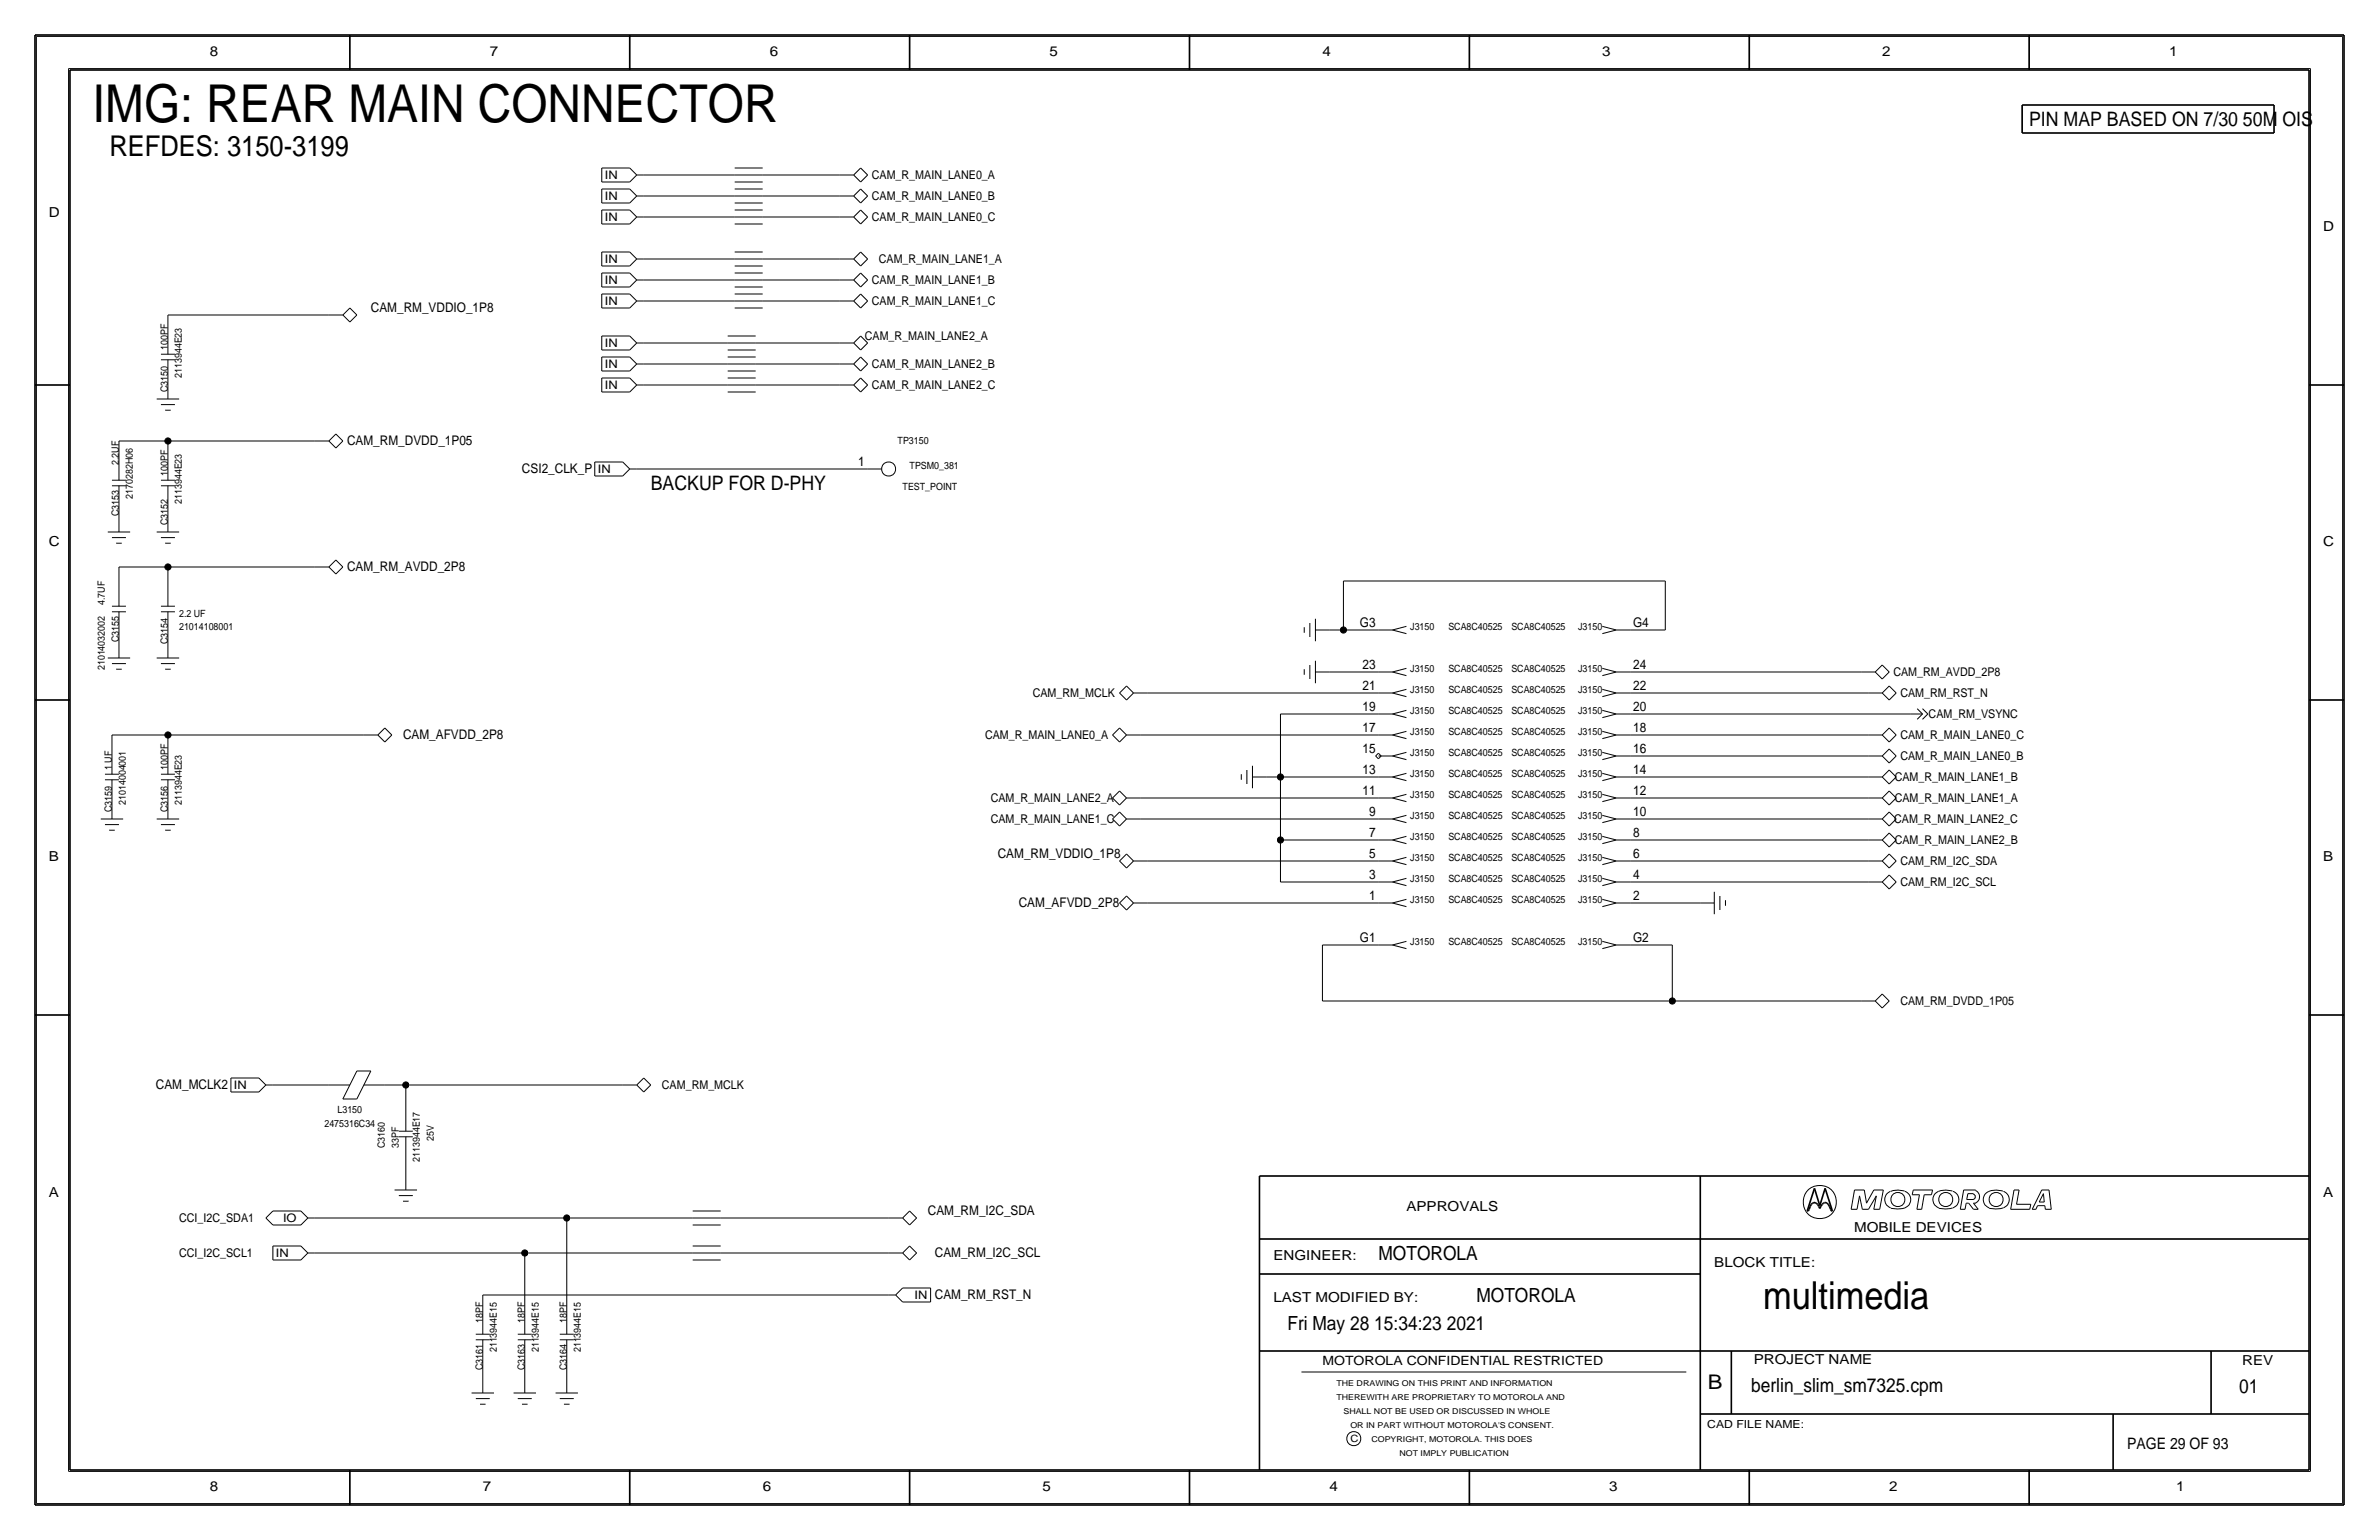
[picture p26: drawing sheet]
<svg xmlns="http://www.w3.org/2000/svg" width="432mm" height="279mm" viewBox="0 0 432 279" stroke-linecap="round" stroke-linejoin="round" font-family="sans-serif">
<defs><g id="words">
<text font-size="9.5" x="16.8" y="22.2">IMG: REAR MAIN CONNECTOR</text>
<text font-size="7" x="320" y="237.5">multimedia</text>
<text font-size="5.2" x="19.9" y="28.3">REFDES: 3150-3199</text>
<text font-size="3.7" x="310" y="252.1">B</text>
<g font-size="3.6">
<text x="368.3" y="22.9">PIN MAP BASED ON 7/30 50M OIS</text>
<text x="118.1" y="88.9">BACKUP FOR D-PHY</text>
</g>
<g font-size="3.5">
<text x="250.2" y="228.6">MOTOROLA</text>
<text x="268" y="236.2">MOTOROLA</text>
<text x="233.7" y="241.3">Fri May 28 15:34:23 2021</text>
<text x="317.9" y="252.6">berlin_slim_sm7325.cpm</text>
<text x="406.4" y="252.7">01</text>
</g>
<text font-size="2.9" x="386.1" y="262.9">PAGE 29 OF 93</text>
<g font-size="2.5">
<text x="38.1" y="10.2">8</text>
<text x="88.9" y="10.2">7</text>
<text x="139.7" y="10.2">6</text>
<text x="190.5" y="10.2">5</text>
<text x="240" y="10.2">4</text>
<text x="290.8" y="10.2">3</text>
<text x="341.6" y="10.2">2</text>
<text x="393.7" y="10.2">1</text>
<text x="8.9" y="39.4">D</text>
<text x="421.6" y="41.9">D</text>
<text x="8.9" y="99.1">C</text>
<text x="421.6" y="99.1">C</text>
<text x="8.9" y="156.2">B</text>
<text x="421.6" y="156.2">B</text>
<text x="8.9" y="217.2">A</text>
<text x="255.3" y="219.7">APPROVALS</text>
<text x="421.6" y="217.2">A</text>
<text x="336.5" y="223.5">MOBILE DEVICES</text>
<text x="231.1" y="228.6">ENGINEER:</text>
<text x="311.1" y="229.9">BLOCK TITLE:</text>
<text x="231.1" y="236.2">LAST MODIFIED BY:</text>
<text x="318.3" y="247.5">PROJECT NAME</text>
<text x="407" y="247.6">REV</text>
<text x="38.1" y="270.5">8</text>
<text x="87.6" y="270.5">7</text>
<text x="138.4" y="270.5">6</text>
<text x="189.2" y="270.5">5</text>
<text x="241.3" y="270.5">4</text>
<text x="292.1" y="270.5">3</text>
<text x="342.9" y="270.5">2</text>
<text x="395" y="270.5">1</text>
</g>
<g font-size="2.4">
<text x="67.3" y="56.6">CAM_RM_VDDIO_1P8</text>
<text x="63" y="80.8">CAM_RM_DVDD_1P05</text>
<text x="94.7" y="85.9">CSI2_CLK_P</text>
<text x="155.8" y="84.6">1</text>
<text x="63" y="103.6">CAM_RM_AVDD_2P8</text>
<text x="246.8" y="113.8">G3</text>
<text x="296.4" y="113.8">G4</text>
<text x="247.3" y="125.2">21</text>
<text x="247.3" y="121.4">23</text>
<text x="296.4" y="125.2">22</text>
<text x="296.4" y="121.4">24</text>
<text x="247.3" y="129">19</text>
<text x="296.4" y="129">20</text>
<text x="73.2" y="134.1">CAM_AFVDD_2P8</text>
<text x="247.3" y="136.7">15</text>
<text x="247.3" y="132.8">17</text>
<text x="296.4" y="132.8">18</text>
<text x="296.4" y="136.7">16</text>
<text x="247.3" y="140.5">13</text>
<text x="296.4" y="140.5">14</text>
<text x="247.3" y="144.3">11</text>
<text x="248.5" y="148.1">9</text>
<text x="296.4" y="148.1">10</text>
<text x="296.4" y="144.3">12</text>
<text x="181.1" y="155.7">CAM_RM_VDDIO_1P8</text>
<text x="248.5" y="155.7">5</text>
<text x="248.5" y="151.9">7</text>
<text x="296.4" y="155.7">6</text>
<text x="296.4" y="151.9">8</text>
<text x="248.5" y="159.5">3</text>
<text x="296.4" y="159.5">4</text>
<text x="184.9" y="164.6">CAM_AFVDD_2P8</text>
<text x="248.5" y="163.3">1</text>
<text x="296.4" y="163.3">2</text>
<text x="246.8" y="170.9">G1</text>
<text x="296.4" y="170.9">G2</text>
<text x="28.3" y="197.6">CAM_MCLK2</text>
<text x="168.4" y="220.5">CAM_RM_I2C_SDA</text>
<text x="169.7" y="228.1">CAM_RM_I2C_SCL</text>
<text x="169.7" y="235.7">CAM_RM_RST_N</text>
</g>
<text font-size="2.3" x="240" y="247.6">MOTOROLA CONFIDENTIAL RESTRICTED</text>
<g font-size="2.2">
<text x="158.2" y="32.5">CAM_R_MAIN_LANE0_A</text>
<text x="158.2" y="40.1">CAM_R_MAIN_LANE0_C</text>
<text x="158.2" y="36.3">CAM_R_MAIN_LANE0_B</text>
<text x="159.5" y="47.8">CAM_R_MAIN_LANE1_A</text>
<text x="158.2" y="51.6">CAM_R_MAIN_LANE1_B</text>
<text x="158.2" y="55.4">CAM_R_MAIN_LANE1_C</text>
<text x="157" y="61.7">CAM_R_MAIN_LANE2_A</text>
<text x="158.2" y="66.8">CAM_R_MAIN_LANE2_B</text>
<text x="158.2" y="70.6">CAM_R_MAIN_LANE2_C</text>
<text x="343.7" y="122.7">CAM_RM_AVDD_2P8</text>
<text x="187.5" y="126.5">CAM_RM_MCLK</text>
<text x="344.9" y="126.5">CAM_RM_RST_N</text>
<text x="350.1" y="130.3">CAM_RM_VSYNC</text>
<text x="178.8" y="134.1">CAM_R_MAIN_LANE0_A</text>
<text x="344.9" y="137.9">CAM_R_MAIN_LANE0_B</text>
<text x="344.9" y="134.1">CAM_R_MAIN_LANE0_C</text>
<text x="343.9" y="141.7">CAM_R_MAIN_LANE1_B</text>
<text x="179.8" y="145.5">CAM_R_MAIN_LANE2_A</text>
<text x="179.8" y="149.4">CAM_R_MAIN_LANE1_C</text>
<text x="343.8" y="149.4">CAM_R_MAIN_LANE2_C</text>
<text x="343.9" y="145.5">CAM_R_MAIN_LANE1_A</text>
<text x="343.9" y="153.2">CAM_R_MAIN_LANE2_B</text>
<text x="344.9" y="157">CAM_RM_I2C_SDA</text>
<text x="344.9" y="160.8">CAM_RM_I2C_SCL</text>
<text x="344.9" y="182.4">CAM_RM_DVDD_1P05</text>
<text x="120.1" y="197.6">CAM_RM_MCLK</text>
<text x="32.5" y="221.7">CCI_I2C_SDA1</text>
<text x="32.5" y="228.1">CCI_I2C_SCL1</text>
</g>
<g font-size="2.1">
<text x="109.8" y="32.5">IN</text>
<text x="109.8" y="36.3">IN</text>
<text x="109.8" y="40.1">IN</text>
<text x="109.8" y="47.7">IN</text>
<text x="109.8" y="51.5">IN</text>
<text x="109.8" y="55.3">IN</text>
<text x="109.8" y="62.9">IN</text>
<text x="109.8" y="66.8">IN</text>
<text x="109.8" y="70.6">IN</text>
<text x="108.5" y="85.8">IN</text>
<text x="42.5" y="197.6">IN</text>
<text x="51.4" y="221.7">IO</text>
<text x="50.1" y="228">IN</text>
<text x="166" y="235.7">IN</text>
</g>
<text font-size="2" x="309.9" y="259.1">CAD FILE NAME:</text>
<g font-size="1.8">
<text x="30.5" y="63.5" transform="rotate(-90 30.5 63.5)">100PF</text>
<text x="30.5" y="71.1" transform="rotate(-90 30.5 71.1)">C3150</text>
<text x="33" y="68.6" transform="rotate(-90 33 68.6)">2113944E23</text>
<text x="162.9" y="80.6">TP3150</text>
<text x="21.6" y="84.4" transform="rotate(-90 21.6 84.4)">2.2UF</text>
<text x="30.5" y="86.4" transform="rotate(-90 30.5 86.4)">100PF</text>
<text x="163.8" y="88.9">TEST_POINT</text>
<text x="165.1" y="85.1">TPSM0_381</text>
<text x="21.6" y="93.6" transform="rotate(-90 21.6 93.6)">C3153</text>
<text x="24.1" y="90.5" transform="rotate(-90 24.1 90.5)">2170282H06</text>
<text x="30.5" y="95.3" transform="rotate(-90 30.5 95.3)">C3152</text>
<text x="33" y="91.4" transform="rotate(-90 33 91.4)">2113944E23</text>
<text x="19.1" y="109.8" transform="rotate(-90 19.1 109.8)">4.7UF</text>
<text x="32.5" y="112">2.2 UF</text>
<text x="21.6" y="116.5" transform="rotate(-90 21.6 116.5)">C3155</text>
<text x="30.5" y="116.8" transform="rotate(-90 30.5 116.8)">C3154</text>
<text x="32.5" y="114.3">21014108001</text>
<text x="256" y="114.3">J3150</text>
<text x="262.9" y="114.3">SCA8C40525</text>
<text x="274.3" y="114.3">SCA8C40525</text>
<text x="286.4" y="114.3">J3150</text>
<text x="19" y="121.6" transform="rotate(-90 19 121.6)">21014032002</text>
<text x="256" y="121.9">J3150</text>
<text x="256" y="125.7">J3150</text>
<text x="262.9" y="125.7">SCA8C40525</text>
<text x="262.9" y="121.9">SCA8C40525</text>
<text x="274.3" y="121.9">SCA8C40525</text>
<text x="274.3" y="125.7">SCA8C40525</text>
<text x="286.4" y="121.9">J3150</text>
<text x="286.4" y="125.7">J3150</text>
<text x="256" y="129.5">J3150</text>
<text x="262.9" y="129.5">SCA8C40525</text>
<text x="274.3" y="129.5">SCA8C40525</text>
<text x="286.4" y="129.5">J3150</text>
<text x="256" y="133.3">J3150</text>
<text x="256" y="137.2">J3150</text>
<text x="262.9" y="133.3">SCA8C40525</text>
<text x="262.9" y="137.2">SCA8C40525</text>
<text x="274.3" y="133.3">SCA8C40525</text>
<text x="274.3" y="137.2">SCA8C40525</text>
<text x="286.4" y="133.3">J3150</text>
<text x="286.4" y="137.2">J3150</text>
<text x="20.3" y="139.7" transform="rotate(-90 20.3 139.7)">1 UF</text>
<text x="30.5" y="139.7" transform="rotate(-90 30.5 139.7)">100PF</text>
<text x="256" y="141">J3150</text>
<text x="262.9" y="141">SCA8C40525</text>
<text x="274.3" y="141">SCA8C40525</text>
<text x="286.4" y="141">J3150</text>
<text x="20.3" y="147.3" transform="rotate(-90 20.3 147.3)">C3159</text>
<text x="22.9" y="146.1" transform="rotate(-90 22.9 146.1)">21014004001</text>
<text x="30.5" y="147.3" transform="rotate(-90 30.5 147.3)">C3156</text>
<text x="33" y="146.1" transform="rotate(-90 33 146.1)">2113944E23</text>
<text x="256" y="144.8">J3150</text>
<text x="256" y="148.6">J3150</text>
<text x="262.9" y="144.8">SCA8C40525</text>
<text x="262.9" y="148.6">SCA8C40525</text>
<text x="274.3" y="148.6">SCA8C40525</text>
<text x="274.3" y="144.8">SCA8C40525</text>
<text x="286.4" y="144.8">J3150</text>
<text x="286.4" y="148.6">J3150</text>
<text x="256" y="152.4">J3150</text>
<text x="262.9" y="152.4">SCA8C40525</text>
<text x="274.3" y="152.4">SCA8C40525</text>
<text x="286.4" y="152.4">J3150</text>
<text x="256" y="156.2">J3150</text>
<text x="256" y="160">J3150</text>
<text x="262.9" y="160">SCA8C40525</text>
<text x="262.9" y="156.2">SCA8C40525</text>
<text x="274.3" y="156.2">SCA8C40525</text>
<text x="274.3" y="160">SCA8C40525</text>
<text x="286.4" y="160">J3150</text>
<text x="286.4" y="156.2">J3150</text>
<text x="256" y="163.8">J3150</text>
<text x="262.9" y="163.8">SCA8C40525</text>
<text x="274.3" y="163.8">SCA8C40525</text>
<text x="286.4" y="163.8">J3150</text>
<text x="256" y="171.5">J3150</text>
<text x="262.9" y="171.5">SCA8C40525</text>
<text x="274.3" y="171.4">SCA8C40525</text>
<text x="286.4" y="171.4">J3150</text>
<text x="61.3" y="201.9">L3150</text>
<text x="58.9" y="204.5">2475316C34</text>
<text x="69.8" y="208.3" transform="rotate(-90 69.8 208.3)">C3160</text>
<text x="72.4" y="208.3" transform="rotate(-90 72.4 208.3)">33PF</text>
<text x="78.7" y="207" transform="rotate(-90 78.7 207)">25V</text>
<text x="76.2" y="210.8" transform="rotate(-90 76.2 210.8)">2113944E17</text>
<text x="87.6" y="240.1" transform="rotate(-90 87.6 240.1)">18PF</text>
<text x="90.2" y="245.3" transform="rotate(-90 90.2 245.3)">2113944E15</text>
<text x="95.2" y="240.1" transform="rotate(-90 95.2 240.1)">18PF</text>
<text x="97.8" y="245.3" transform="rotate(-90 97.8 245.3)">2113944E15</text>
<text x="102.9" y="240.1" transform="rotate(-90 102.9 240.1)">18PF</text>
<text x="105.4" y="245.3" transform="rotate(-90 105.4 245.3)">2113944E15</text>
<text x="87.6" y="248.6" transform="rotate(-90 87.6 248.6)">C3161</text>
<text x="95.2" y="248.6" transform="rotate(-90 95.2 248.6)">C3163</text>
<text x="102.9" y="248.6" transform="rotate(-90 102.9 248.6)">C3164</text>
<text x="245.1" y="261.6">C</text>
</g>
<g font-size="1.5">
<text x="242.6" y="251.5">THE DRAWING ON THIS PRINT AND INFORMATION</text>
<text x="242.6" y="254">THEREWITH ARE PROPRIETARY TO MOTOROLA AND</text>
<text x="243.8" y="256.5">SHALL NOT BE USED OR DISCUSSED IN WHOLE</text>
<text x="245.1" y="259.1">OR IN PART WITHOUT MOTOROLA'S CONSENT.</text>
<text x="248.9" y="261.6">COPYRIGHT, MOTOROLA. THIS DOES</text>
<text x="254" y="264.2">NOT IMPLY PUBLICATION</text>
</g>
</g></defs>
<g fill="none" stroke="#000" stroke-width=".18">
<path d="M6.6 6.6h418.6zM6.6 6.6v266.2zM12.4 12.4v254.6zM12.4 12.4h407zM419.4 12.4v254.6zM425.2 6.6v266.2zM109.2 34.3h5.1zM109.2 34.3v2.5zM109.2 36.8h5.1zM109.2 30.5h5.1zM109.2 30.5v2.5zM109.2 33h5.1z"/>
<path d="M109.2 38.1h5.1zM109.2 38.1v2.5zM114.3 34.3l1.3 1.3zM114.3 30.5l1.3 1.3zM114.3 38.1l1.3 1.3zM115.6 35.6l-1.3 1.2zM115.6 31.8l-1.3 1.2zM115.6 39.4l-1.3 1.2zM115.6 35.6h1.2zM115.6 31.8h1.2zM115.6 39.4h1.2zM116.8 35.6h16.6z"/>
<path d="M116.8 31.8h16.6zM116.8 39.4h16.6zM133.3 39.4h5.1zM133.3 38.1h5.1zM133.3 35.6h5.1zM133.3 34.3h5.1zM133.3 36.8h5.1zM133.3 31.8h5.1zM133.3 30.5h5.1zM133.3 33h5.1zM138.4 31.8h14zM138.4 35.6h14z"/>
<path d="M138.4 39.4h14zM152.4 31.8h2.5zM152.4 39.4h2.5zM152.4 35.6h2.5zM154.9 31.8l1.3 1.2zM154.9 31.8l1.3-1.3zM154.9 39.4l1.3 1.2zM154.9 39.4l1.3-1.3zM154.9 35.6l1.3 1.2zM154.9 35.6l1.3-1.3zM156.2 30.5l1.3 1.3zM156.2 38.1l1.3 1.3z"/>
<path d="M156.2 34.3l1.3 1.3zM157.5 31.8l-1.3 1.2zM157.5 39.4l-1.3 1.2zM157.5 35.6l-1.3 1.2zM30.5 57.2h29.2zM30.5 57.2v2.5zM30.5 59.7v4.6zM59.7 57.2h2.5zM62.2 57.2l1.3-1.3zM62.2 57.2l1.3 1.2zM63.5 58.4l1.3-1.3zM63.5 55.9l1.3 1.3z"/>
<path d="M109.2 40.6h5.1zM109.2 45.7h5.1zM109.2 45.7v2.6zM109.2 48.3h5.1zM109.2 49.5h5.1zM109.2 49.5v2.6zM109.2 52.1h5.1zM109.2 53.3h5.1zM109.2 53.3v2.6zM109.2 55.9h5.1zM114.3 45.7l1.3 1.3zM114.3 49.5l1.3 1.3z"/>
<path d="M114.3 53.3l1.3 1.3zM115.6 47l-1.3 1.3zM115.6 50.8l-1.3 1.3zM115.6 54.6l-1.3 1.3zM115.6 47h1.2zM115.6 50.8h1.2zM115.6 54.6h1.2zM116.8 47h16.6zM116.8 50.8h16.6zM116.8 54.6h16.6zM133.3 40.6h5.1zM133.3 47h5.1z"/>
<path d="M133.3 45.7h5.1zM133.3 48.3h5.1zM133.3 50.8h5.1zM133.3 49.5h5.1zM133.3 52.1h5.1zM133.3 54.6h5.1zM133.3 53.3h5.1zM133.3 55.9h5.1zM138.4 50.8h14zM138.4 47h14zM138.4 54.6h14zM152.4 47h2.5z"/>
<path d="M152.4 50.8h2.5zM152.4 54.6h2.5zM154.9 47l1.3 1.3zM154.9 47l1.3-1.3zM154.9 50.8l1.3 1.3zM154.9 50.8l1.3-1.3zM154.9 54.6l1.3 1.3zM154.9 54.6l1.3-1.3zM156.2 45.7l1.3 1.3zM156.2 49.5l1.3 1.3zM156.2 53.3l1.3 1.3zM157.5 47l-1.3 1.3z"/>
<path d="M157.5 50.8l-1.3 1.3zM157.5 54.6l-1.3 1.3zM28.4 72.4h4.1zM29.2 64.3h2.5zM29.2 73.4h2.5zM29.2 65.3h2.6zM30 74.4h1zM30.5 65.3v4.5zM30.5 69.9v2.5zM61 78.7l1.2 1.3zM109.2 64.8h5.1zM109.2 64.8v2.5z"/>
<path d="M109.2 67.3h5.1zM109.2 61h5.1zM109.2 61v2.5zM109.2 63.5h5.1zM109.2 68.6h5.1zM109.2 68.6v2.5zM109.2 71.1h5.1zM114.3 64.8l1.3 1.2zM114.3 61l1.3 1.2zM114.3 68.6l1.3 1.3zM115.6 66l-1.3 1.3zM115.6 62.2l-1.3 1.3z"/>
<path d="M115.6 69.8l-1.3 1.3zM115.6 66h1.2zM115.6 62.2h1.2zM115.6 69.8h1.2zM116.8 66h15.3zM116.8 62.2h15.3zM116.8 69.8h15.3zM132.1 66h5.1zM132.1 64.8h5.1zM132.1 67.3h5.1zM132.1 62.2h5.1zM132.1 61h5.1z"/>
<path d="M132.1 63.5h5.1zM132.1 69.8h5.1zM132.1 68.6h5.1zM132.1 71.1h5.1zM137.2 66h15.2zM137.2 69.8h15.2zM137.2 62.2h15.2zM152.4 66h2.5zM152.4 62.2h2.5zM152.4 69.8h2.5zM154.9 66l1.3 1.3zM154.9 66l1.3-1.2z"/>
<path d="M154.9 62.2l1.3 1.3zM154.9 62.2l1.3-1.2zM154.9 69.8l1.3 1.3zM154.9 69.8l1.3-1.2zM156.2 64.8l1.3 1.2zM156.2 61l1.3 1.2zM156.2 68.6l1.3 1.3zM157.5 66l-1.3 1.3zM157.5 62.2l-1.3 1.3zM157.5 69.8l-1.3 1.3zM19.6 96.5h4zM20.3 87.1h2.6z"/>
<path d="M20.3 88.1h2.6zM20.3 97.5h2.6zM21.1 98.6h1zM21.6 92.7v1.3zM21.6 80v2.5zM21.6 88.1v4.6zM21.6 82.6v4.5zM21.6 94v2.5zM21.6 80h8.9zM28.4 96.5h4.1zM29.2 87.1h2.5zM29.2 97.5h2.5z"/>
<path d="M29.2 88.1h2.6zM30 98.6h1zM30.5 80h26.6zM30.5 92.7v1.3zM30.5 80v2.5zM30.5 88.1v4.6zM30.5 82.6v4.5zM30.5 94v2.5zM57.1 80h2.6zM59.7 80l1.3 1.3zM59.7 80l1.3-1.3zM62.2 80l-1.2 1.3z"/>
<path d="M107.9 83.8h5.1zM107.9 83.8v2.6zM107.9 86.4h5.1zM113 83.8l1.3 1.3zM114.3 85.1l-1.3 1.3zM114.3 85.1h1.3zM115.6 85.1h41.9zM157.5 85.1h2.5zM19.6 119.4h4zM20.3 110h2.6zM20.3 111h2.6zM21.6 115.6v1.2z"/>
<path d="M21.6 102.9h8.9zM21.6 102.9v2.5zM21.6 116.8v2.6zM21.6 111v4.6zM21.6 105.4v4.6zM28.4 119.4h4.1zM29.2 110h2.5zM29.2 111h2.6zM30.5 102.9h26.6zM30.5 115.6v1.2zM30.5 102.9v2.5zM30.5 116.8v2.6z"/>
<path d="M30.5 111v4.6zM30.5 105.4v4.6zM57.1 102.9h2.6zM59.7 102.9l1.3 1.2zM61 101.6l-1.3 1.3zM61 101.6l1.2 1.3zM62.2 102.9l-1.2 1.2zM236.7 113.8v1zM237.7 113v2.6zM238.8 114.3h2.5zM238.8 112.3v4zM238.8 119.9v4.1z"/>
<path d="M241.3 114.3h2.5zM243.8 105.4h58.5zM243.8 105.4v8.9zM243.8 114.3h6.4zM250.2 114.3h2.5zM252.7 114.3l2.6-.7zM252.7 114.3l2.6 .7zM290.8 115l2.6-.7zM290.8 113.6l2.6 .7zM293.4 114.3h2.5zM295.9 114.3h6.4zM302.3 105.4v8.9z"/>
<path d="M20.3 133.3v2.6zM20.3 135.9v4.6zM20.3 133.3h10.2zM20.3 120.4h2.6zM21.1 121.4h1zM29.2 120.4h2.5zM30 121.4h1zM30.5 133.3h35.5zM30.5 133.4v2.5zM30.5 135.9v4.6zM66 133.3h2.6zM68.6 133.3l1.2 1.3z"/>
<path d="M68.6 133.3l1.2-1.2zM69.8 132.1l1.3 1.2zM71.1 133.3l-1.2 1.3zM201.9 133.3l1.3 1.3zM203.2 125.7l1.3 1.3zM203.2 132.1l1.3 1.2zM203.2 125.7l1.3-1.2zM203.2 132.1l-1.3 1.2zM204.5 133.3l-1.3 1.3zM204.5 133.3h2.5zM204.5 124.5l1.2 1.2zM205.7 125.7l-1.2 1.3z"/>
<path d="M205.7 125.7h2.6zM207 133.3h43.2zM208.3 125.7h41.9zM226.3 139.7v2.5zM227.3 138.9v4.1zM232.4 129.5v11.5zM232.4 129.5h17.8zM236.7 121.4v1zM237.7 120.7v2.5zM238.8 121.9h2.5zM241.3 121.9h8.9zM249.7 137.2l.5-.5z"/>
<path d="M249.7 137.2l.5 .5zM250.2 136.7l.5 .5zM250.2 125.7h2.5zM250.2 121.9h2.5zM250.2 129.5h2.5zM250.2 137.2h2.5zM250.2 133.3h2.5zM250.7 137.2l-.5 .5zM252.7 125.7l2.6-.6zM252.7 125.7l2.6 .7zM252.7 121.9l2.6-.6zM252.7 121.9l2.6 .7z"/>
<path d="M252.7 129.5l2.6-.6zM252.7 129.5l2.6 .7zM252.7 137.2l2.6-.7zM252.7 137.2l2.6 .6zM252.7 133.3l2.6-.6zM252.7 133.3l2.6 .7zM290.8 122.6l2.6-.7zM290.8 121.3l2.6 .6zM290.8 126.4l2.6-.7zM290.8 125.1l2.6 .6zM290.8 130.2l2.6-.7zM290.8 128.9l2.6 .6z"/>
<path d="M290.8 134l2.6-.7zM290.8 132.7l2.6 .6zM290.8 137.8l2.6-.6zM290.8 136.5l2.6 .7zM293.4 121.9h2.5zM293.4 125.7h2.5zM293.4 129.5h2.5zM293.4 133.3h2.5zM293.4 137.2h2.5zM295.9 121.9h41.9zM295.9 137.2h43.2zM295.9 133.3h43.2z"/>
<path d="M295.9 129.5h50.8zM295.9 125.7h43.2zM337.8 121.9h2.6zM339.1 137.2h2.5zM339.1 133.3h2.5zM339.1 125.7h2.5zM340.4 121.9l1.2 1.3zM340.4 121.9l1.2-1.2zM341.6 137.2l1.3 1.2zM341.6 137.2l1.3-1.3zM341.6 133.3l1.3 1.3zM341.6 133.3l1.3-1.2z"/>
<path d="M341.6 125.7l1.3 1.3zM341.6 120.7l1.3 1.2zM342.9 139.7l1.3 1.3zM342.9 135.9l1.3 1.3zM342.9 132.1l1.3 1.2zM342.9 124.5l1.3 1.2zM342.9 121.9l-1.3 1.3zM342.9 124.5l-1.3 1.2zM344.2 137.2l-1.3 1.2zM344.2 133.3l-1.3 1.3zM344.2 125.7l-1.3 1.3zM346.7 129.5h2.2z"/>
<path d="M348 128.6l.9 .9zM348 130.5l.9-1zM348.9 130.5l1-1zM348.9 128.6l1 .9zM18.3 148.6h4.1zM19 141.5h2.6zM19.1 149.6h2.5zM19.1 140.5h2.5zM19.8 150.6h1zM20.3 146.1v2.5zM20.3 141.5v4.5zM28.4 148.6h4.1z"/>
<path d="M29.2 149.6h2.5zM29.2 140.5h2.5zM29.2 141.5h2.6zM30 150.6h1zM30.5 146.1v2.5zM30.5 141.5v4.5zM201.9 148.6l1.3 1.3zM201.9 144.8l1.3 1.2zM201.9 148.6l1.3-1.3zM203.2 143.5l1.3 1.3zM203.2 147.3l1.3 1.3zM203.2 156.2l1.3 1.3z"/>
<path d="M203.2 143.5l-1.3 1.3zM203.2 156.2l1.3-1.3zM204.5 144.8l-1.3 1.2zM204.5 148.6l-1.3 1.3zM204.5 144.8h2.5zM204.5 148.6h2.5zM204.5 154.9l1.2 1.3zM205.7 156.2l-1.2 1.3zM205.7 156.2h2.6zM207 144.8h43.2zM207 148.6h43.2zM208.3 156.2h41.9z"/>
<path d="M225.3 140.5v1zM227.3 141h2.6zM229.9 141h2.5zM232.4 141h17.8zM232.4 141v11.4zM232.4 152.4h17.8zM232.4 152.4v7.6zM250.2 141h2.5zM250.2 144.8h2.5zM250.2 148.6h2.5zM250.2 152.4h2.5zM250.2 156.2h2.5z"/>
<path d="M252.7 141l2.6-.7zM252.7 141l2.6 .6zM252.7 144.8l2.6-.7zM252.7 144.8l2.6 .6zM252.7 148.6l2.6-.7zM252.7 148.6l2.6 .7zM252.7 152.4l2.6-.7zM252.7 152.4l2.6 .7zM252.7 156.2l2.6-.7zM252.7 156.2l2.6 .7zM290.8 141.6l2.6-.6zM290.8 140.3l2.6 .7z"/>
<path d="M290.8 145.4l2.6-.6zM290.8 144.1l2.6 .7zM290.8 149.3l2.6-.7zM290.8 147.9l2.6 .7zM290.8 153.1l2.6-.7zM290.8 151.7l2.6 .7zM290.8 156.9l2.6-.7zM290.8 155.5l2.6 .7zM290.8 159.4l2.6 .6zM293.4 141h2.5zM293.4 144.8h2.5zM293.4 148.6h2.5z"/>
<path d="M293.4 152.4h2.5zM293.4 156.2h2.5zM295.9 141h43.2zM295.9 156.2h43.2zM295.9 144.8h43.2zM295.9 152.4h43.2zM295.9 148.6h43.2zM339.1 156.2h2.5zM339.1 152.4h2.5zM339.1 148.6h2.5zM339.1 144.8h2.5zM339.1 141h2.5z"/>
<path d="M341.6 156.2l1.3 1.3zM341.6 152.4l1.3 1.3zM341.6 148.6l1.3 1.3zM341.6 144.8l1.3-1.3zM341.6 144.8l1.3 1.2zM341.6 141l1.3-1.3zM341.6 141l1.3 1.2zM342.9 143.5l1.3 1.3zM342.9 158.8l1.3 1.2zM342.9 154.9l1.3 1.3zM342.9 151.1l1.3 1.3zM342.9 147.3l1.3 1.3z"/>
<path d="M342.9 146l1.3-1.2zM342.9 142.2l1.3-1.2zM342.9 154.9l-1.3 1.3zM342.9 151.1l-1.3 1.3zM342.9 147.3l-1.3 1.3zM344.2 156.2l-1.3 1.3zM344.2 152.4l-1.3 1.3zM344.2 148.6l-1.3 1.3zM203.2 163.8l1.3 1.3zM203.2 163.8l1.3-1.2zM204.5 162.6l1.2 1.2zM205.7 163.8l-1.2 1.3z"/>
<path d="M205.7 163.8h2.6zM208.3 163.8h41.9zM232.4 160h17.8zM240 171.4h10.2zM240 171.4v10.2zM250.2 160h2.5zM250.2 163.8h2.5zM250.2 171.4h2.5zM252.7 160l2.6-.6zM252.7 160l2.6 .7zM252.7 163.8l2.6-.6zM252.7 163.8l2.6 .7z"/>
<path d="M252.7 171.4l2.6-.6zM252.7 171.4l2.6 .7zM290.8 164.5l2.6-.7zM290.8 163.2l2.6 .6zM290.8 160.7l2.6-.7zM290.8 172.1l2.6-.7zM290.8 170.8l2.6 .6zM293.4 163.8h2.5zM293.4 160h2.5zM293.4 171.4h2.5zM295.9 163.8h12.7zM295.9 160h43.2z"/>
<path d="M295.9 171.4h7.6zM303.5 171.4v10.2zM308.6 163.8h2.5zM311.1 161.8v4.1zM312.2 162.6v2.5zM313.2 163.3v1zM339.1 160h2.5zM341.6 160l1.3 1.3zM341.6 160l1.3-1.2zM344.2 160l-1.3 1.3zM41.9 195.6h5.1zM41.9 195.6v2.5z"/>
<path d="M41.9 198.1h5.1zM47 195.6l1.3 1.2zM48.3 196.8h1.2zM48.3 196.8l-1.3 1.3zM49.5 196.8h10.2zM59.7 196.8h3.8zM62.2 199.4h2.6zM64.8 194.3l-2.6 5.1zM64.8 194.3h2.5zM66 196.8h3.8zM67.3 194.3l-2.5 5.1zM69.8 196.8h3.9z"/>
<path d="M73.7 196.8h39.3zM73.7 196.9v3.8zM113 196.8h2.6zM115.6 196.8l1.2 1.3zM115.6 196.8l1.2-1.2zM116.8 195.6l1.3 1.2zM118.1 196.8l-1.3 1.3zM240 181.6h63.5zM303.5 181.6h34.3zM337.8 181.6h2.6zM340.4 181.6l1.2 1.3zM340.4 181.6l1.2-1.3z"/>
<path d="M341.6 180.3l1.3 1.3zM342.9 181.6l-1.3 1.3zM49.5 219.7l-1.2 1.3zM49.5 219.7h5.1zM54.6 219.7l1.3 1.3zM71.6 215.9h4.1zM72.4 205.2h2.5zM72.4 216.9h2.5zM72.4 206.2h2.5zM73.2 217.9h1zM73.7 210.8v2.6zM73.7 206.2v4.6z"/>
<path d="M73.7 200.7v4.5zM73.7 213.4v2.5zM125.7 219.7h5.1zM165.1 219.7l1.3 1.3zM336 219.4h1.1zM336.6 215.9h1.8zM336.6 215.9l-.6 3.5zM337.5 217l-.4 2.4zM337.5 217l.5 2.4zM338 219.4h1.1zM338.4 215.9l.4 2.4zM340.1 219.4h1.1z"/>
<path d="M340.1 215.9h1.7zM340.1 215.9l-1.3 2.4zM340.6 217l-1.5 2.4zM340.6 217l-.5 2.4zM341.8 215.9l-.6 3.5zM343.1 216.2a1.6 1.6 0 0 0-1 1.5 1.6 1.6 0 0 0 1.1 1.5M345.7 216.1h-.2a4 4 0 0 0-2.3 .1M345.7 216.2a1.59 1.59 0 0 1 1.1 1.5 1.59 1.59 0 0 1-1.1 1.5 5.1 5.1 0 0 1-2.5 0M347.1 216.8h1.3zM347.3 215.9l-.2 .9zM347.3 215.9h3.5zM347.9 219.4h.9z"/>
<path d="M348.4 216.8l-.5 2.6zM349.2 216.8l-.4 2.6zM349.2 216.8h1.4zM350.8 215.9l-.2 .9zM354.4 216.1a3.1 3.1 0 0 0-3.3 .7 1.62 1.62 0 0 0 .8 2.4M354.4 219.2a5.1 5.1 0 0 1-2.5 0M354.5 216.2a1.59 1.59 0 0 1 1 1.5 1.59 1.59 0 0 1-1 1.5M355.8 219.4h.9zM356.4 215.9l-.6 3.5zM356.4 215.9h2.2zM356.9 218.3l-.2 1.1zM356.9 218.3h.4z"/>
<path d="M357 217.6h1.2zM357.2 216.6l-.2 1zM357.2 216.6h1zM357.3 218.3l.9 1.1zM358.1 216.7a.5 .5 0 0 1 .4 .4 .5 .5 0 0 1-.4 .5M358.2 219.4h.9zM358.2 218.3l.9 1.1zM358.2 218.3h.4zM358.5 216a1.24 1.24 0 0 1 .8 1.1 1.24 1.24 0 0 1-.8 1.2M363.5 216.1a3.1 3.1 0 0 0-3.3 .7 1.62 1.62 0 0 0 .8 2.4M363.6 219.2a5.1 5.1 0 0 1-2.6 0M363.6 216.2a1.59 1.59 0 0 1 1.1 1.5 1.59 1.59 0 0 1-1.1 1.5"/>
<path d="M364.9 219.4h3.5zM365.6 215.9l-.7 3.5zM365.6 215.9h.9zM366 218.5h2.6zM366.5 215.9l-.5 2.6zM368.6 218.5l-.2 .9zM368.9 219.4h.6zM369.8 218.7h1.3zM369.8 218.7l-.3 .7zM370.1 218.1h.9zM370.6 215.9l-1.7 3.5zM370.6 215.9h1.3z"/>
<path d="M370.9 216.6l-.8 1.5zM370.9 216.6l.1 1.5zM371.1 218.7l.1 .7zM371.2 219.4h1.1zM371.9 215.9l.4 3.5zM48.3 221l1.2 1.2zM49.5 226.1h5.1zM49.5 226.1v2.5zM49.5 228.6h5.1zM49.5 222.2h5.1zM54.6 226.1l1.3 1.2zM55.9 227.3l-1.3 1.3z"/>
<path d="M55.9 221h1.2zM55.9 221l-1.3 1.2zM55.9 227.3h1.2zM57.1 227.3h38.1zM57.1 221h45.8zM87.6 234.9v2.6zM87.6 237.5v4.6zM87.6 234.9h73.7zM95.2 227.3h30.5zM95.2 227.3v10.2zM95.2 237.5v4.6zM102.9 221h22.8z"/>
<path d="M102.9 221v16.5zM102.9 237.5v4.6zM125.7 227.3h5.1zM125.7 226.1h5.1zM125.7 228.6h5.1zM125.7 221h5.1zM125.7 222.2h5.1zM130.8 227.3h30.5zM130.8 221h30.5zM161.3 227.3h2.5zM161.3 221h2.5zM161.3 234.9h1.3z"/>
<path d="M162.6 234.9l1.2 1.3zM163.8 233.7h5.1zM163.8 236.2h5.1zM163.8 227.3l1.3 1.3zM163.8 227.3l1.3-1.2zM163.8 221l1.3 1.2zM163.8 221l1.3-1.3zM163.8 233.7l-1.2 1.2zM165.1 226.1l1.3 1.2zM166.4 227.3l-1.3 1.3zM166.4 221l-1.3 1.2zM168.9 233.7v2.5z"/>
<path d="M85.6 252.7h4.1zM86.4 243.1h2.5zM86.4 253.7h2.5zM86.4 242.1h2.5zM87.1 254.8h1zM87.6 247.6v2.6zM87.6 250.2v2.5zM87.6 243.1v4.5zM93.2 252.7h4.1zM94 253.7h2.5zM94 242.1h2.5zM94 243.1h2.5z"/>
<path d="M94.7 254.8h1.1zM95.2 247.6v2.6zM95.2 250.2v2.5zM95.2 243.1v4.5zM100.8 252.7h4.1zM101.6 253.7h2.5zM101.6 242.1h2.5zM101.6 243.1h2.5zM102.4 254.8h1zM102.9 247.6v2.6zM102.9 250.2v2.5zM102.9 243.1v4.5z"/>
<path d="M236.2 248.9h69.9zM6.6 272.8h418.6zM12.4 267h407z"/>
<circle cx="161.3" cy="85.1" r="1.28"/>
<circle cx="330.3" cy="218.1" r="3"/>
<circle cx="344.5" cy="217.6" r="1.28"/>
<circle cx="353.2" cy="217.6" r="1.28"/>
<circle cx="362.3" cy="217.6" r="1.28"/>
<circle cx="245.7" cy="261" r="1.28"/>
</g>
<g fill="none" stroke="#000" stroke-width=".3">
<path d="M6.3 6.4v266.7zM6.4 6.4h419zM12.7 12.7h406.4zM12.7 12.7v254zM63.5 6.4v6.3zM114.3 6.4v6.3zM165.1 6.4v6.3zM215.9 6.3v6.4zM266.7 6.4v6.3zM317.5 6.4v6.3zM367 19.1h45.7zM367 19.1v5z"/>
<path d="M368.3 6.4v6.3zM412.7 19.1v5zM419.1 12.7v254zM425.4 6.4v266.7zM367 24.1h45.8zM6.3 69.8h6.4zM419.1 69.8h6.3zM6.3 127h6.4zM419.1 127h6.3zM6.3 184.1h6.4zM419.1 184.1h6.3zM228.6 213.4v53.3z"/>
<path d="M228.6 213.4h190.5zM308.6 213.4v53.3zM328 219.7h.2zM328.4 219.4l-.2 .3zM328.6 218.8l-.2 .6zM328.8 218.5l-.2 .3zM329 218.3l.2-.1zM329 218.3l-.2 .2zM329.2 218.2h.2zM329.3 215.6l-1.3 4.1zM329.3 215.6l1 3.1zM329.4 218.2l.2 .1z"/>
<path d="M329.6 218.3l.3 .2zM329.9 218.5l.2 .3zM330.1 218.8l.2 .5zM330.5 218.8l-.2 .5zM330.8 218.5l-.3 .3zM331 218.3l-.2 .2zM331 218.3l.2-.1zM331.2 218.2h.2zM331.3 215.6l1.3 4.1zM331.3 215.6l-1 3.1zM331.4 218.2l.2 .1zM331.6 218.3l.2 .2z"/>
<path d="M331.8 218.5l.2 .3zM332 218.8l.3 .6zM332.3 219.4l.1 .3zM332.4 219.7h.2zM228.6 231.1h80zM228.6 224.8h190.5zM228.6 245.1h190.5zM308.6 256.5h110.5zM314.2 245.1v11.4zM383.5 256.5v10.2zM401.3 245.1v11.4zM6.4 273h419z"/>
<path d="M12.7 266.7h406.4zM63.5 266.7v6.4zM114.3 266.7v6.4zM165.1 266.7v6.4zM215.9 266.7v6.3zM266.7 266.7v6.4zM317.5 266.7v6.4zM368.3 266.7v6.4z"/>
</g>
<g fill="#000" stroke="#000" stroke-width=".18">
<circle cx="30.5" cy="80" r=".56"/>
<circle cx="30.5" cy="102.9" r=".56"/>
<circle cx="243.8" cy="114.3" r=".56"/>
<circle cx="30.5" cy="133.3" r=".56"/>
<circle cx="232.4" cy="141" r=".56"/>
<circle cx="232.4" cy="152.4" r=".56"/>
<circle cx="73.7" cy="196.8" r=".56"/>
<circle cx="303.5" cy="181.6" r=".56"/>
<circle cx="95.2" cy="227.3" r=".56"/>
<circle cx="102.9" cy="221" r=".56"/>
</g>
<use href="#words"/>
</svg>
